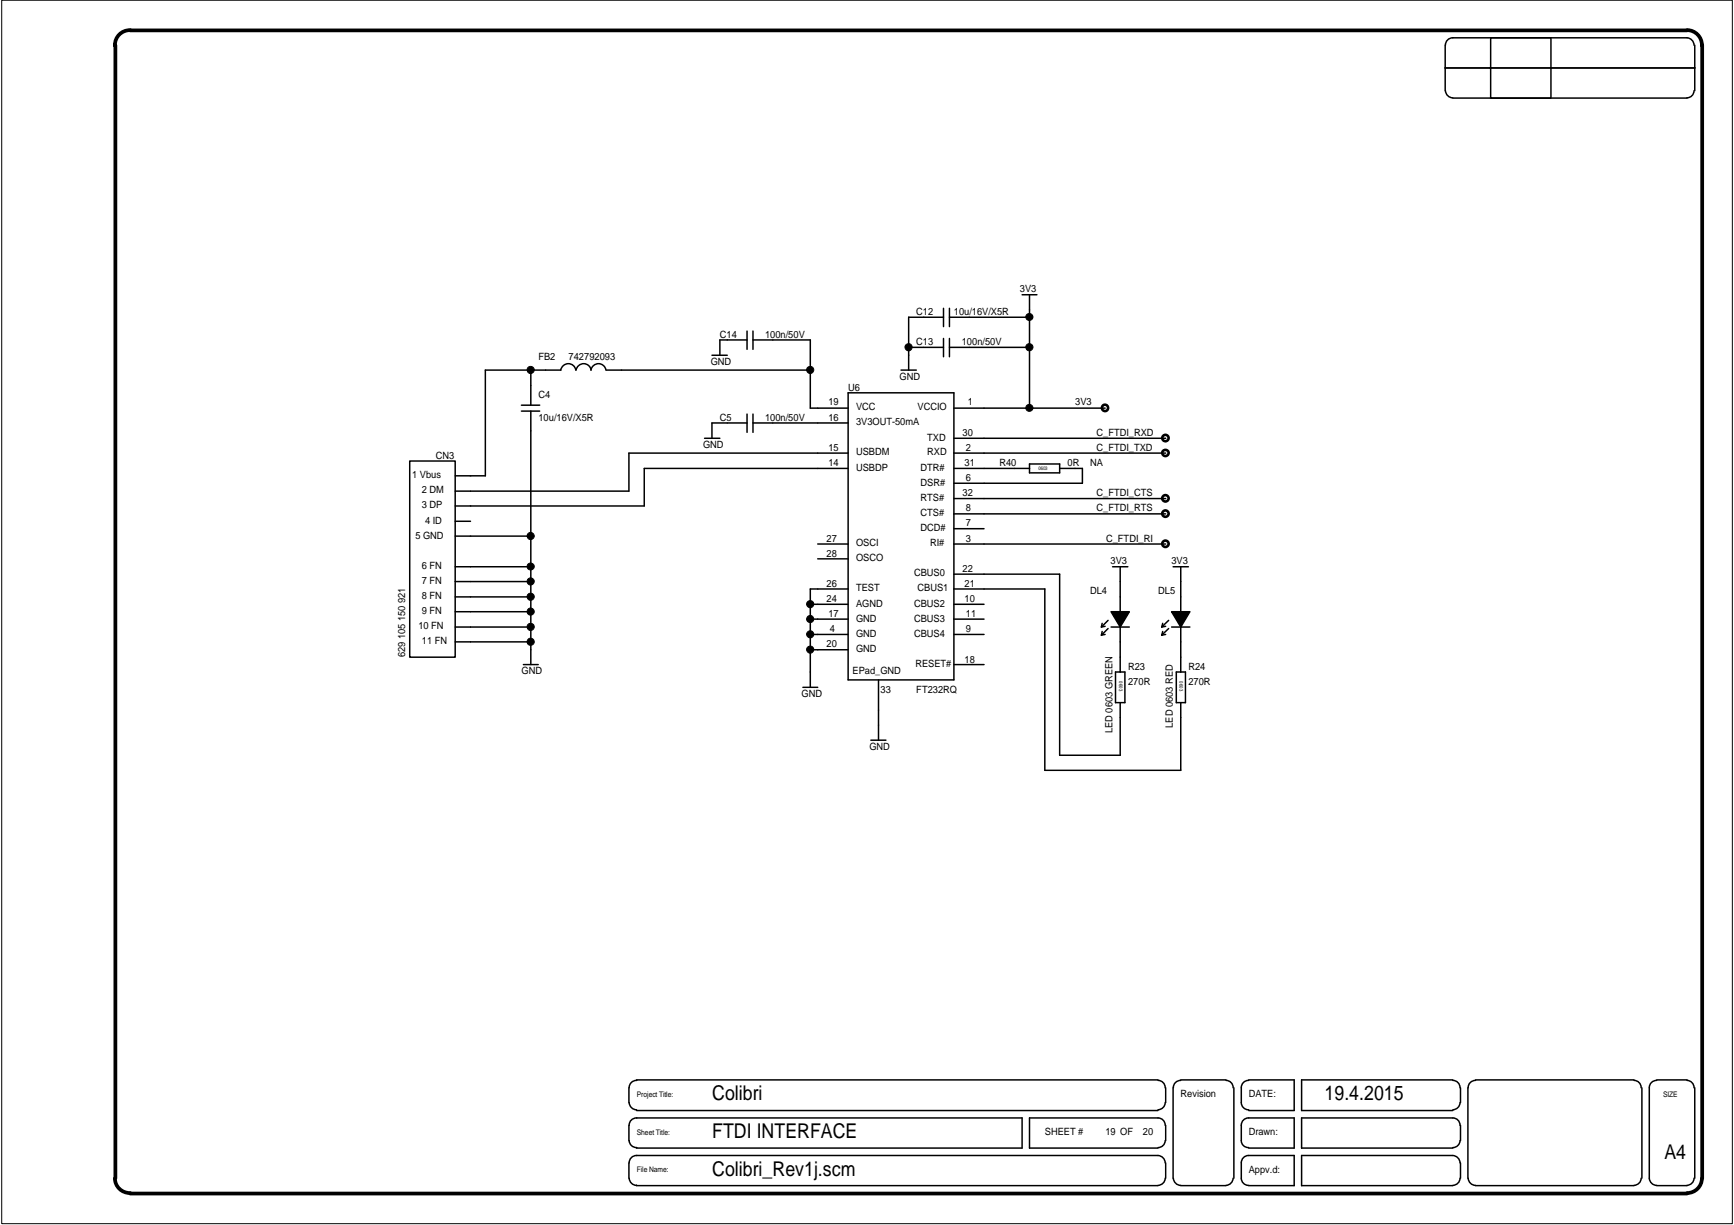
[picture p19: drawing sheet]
<svg xmlns="http://www.w3.org/2000/svg" width="297mm" height="210mm" viewBox="0 0 297 210" stroke-linecap="round" stroke-linejoin="round" font-family="sans-serif">
<defs><g id="words">
<g font-size="3.5">
<text x="122" y="188.5">Colibri</text>
<text x="226.9" y="188.5">19.4.2015</text>
<text x="122" y="194.9">FTDI INTERFACE</text>
<text x="122" y="201.4">Colibri_Rev1j.scm</text>
<text x="285.1" y="198.6">A4</text>
</g>
<g font-size="1.7">
<text x="157" y="54">C12</text>
<text x="163.4" y="54">10u/16V/X5R</text>
<text x="174.7" y="50.1">3V3</text>
<text x="123.3" y="57.9">C14</text>
<text x="131.1" y="57.9">100n/50V</text>
<text x="157" y="59.1">C13</text>
<text x="164.8" y="59.1">100n/50V</text>
<text x="92.2" y="61.8">FB2</text>
<text x="97.4" y="61.8">742792093</text>
<text x="121.7" y="62.5">GND</text>
<text x="154.1" y="65.1">GND</text>
<text x="92.2" y="68.2">C4</text>
<text x="141.9" y="69.5">19</text>
<text x="145.3" y="66.9">U6</text>
<text x="146.6" y="70.3">VCC</text>
<text x="157.2" y="70.3">VCCIO</text>
<text x="165.8" y="69.5">1</text>
<text x="184.2" y="69.5">3V3</text>
<text x="92.2" y="72.1">10u/16V/X5R</text>
<text x="120.4" y="76.8">GND</text>
<text x="123.3" y="72.1">C5</text>
<text x="131.1" y="72.1">100n/50V</text>
<text x="141.9" y="72.1">16</text>
<text x="141.9" y="77.3">15</text>
<text x="146.6" y="72.9">3V3OUT-50mA</text>
<text x="158.8" y="75.5">TXD</text>
<text x="164.9" y="74.7">30</text>
<text x="165.5" y="77.3">2</text>
<text x="187.8" y="74.7">C_FTDI_RXD</text>
<text x="187.8" y="77.3">C_FTDI_TXD</text>
<text x="70.6" y="81.9">1 Vbus</text>
<text x="74.7" y="78.6">CN3</text>
<text x="141.9" y="79.9">14</text>
<text x="146.6" y="80.6">USBDP</text>
<text x="146.6" y="78">USBDM</text>
<text x="157.7" y="83.2">DSR#</text>
<text x="157.7" y="80.6">DTR#</text>
<text x="158.8" y="78">RXD</text>
<text x="165.2" y="79.9">31</text>
<text x="165.5" y="82.4">6</text>
<text x="171.2" y="79.9">R40</text>
<text x="182.9" y="79.9">0R</text>
<text x="186.7" y="79.9">NA</text>
<text x="72.3" y="87.1">3 DP</text>
<text x="72.3" y="84.5">2 DM</text>
<text x="72.8" y="89.7">4 ID</text>
<text x="157.7" y="88.4">CTS#</text>
<text x="157.7" y="85.8">RTS#</text>
<text x="164.9" y="85">32</text>
<text x="165.5" y="87.6">8</text>
<text x="187.8" y="85">C_FTDI_CTS</text>
<text x="187.8" y="87.6">C_FTDI_RTS</text>
<text x="71.2" y="92.3">5 GND</text>
<text x="141.6" y="95.4">28</text>
<text x="141.6" y="92.8">27</text>
<text x="146.6" y="93.6">OSCI</text>
<text x="157.7" y="91">DCD#</text>
<text x="159.3" y="93.6">RI#</text>
<text x="165.5" y="90.2">7</text>
<text x="165.5" y="92.8">3</text>
<text x="189.5" y="92.8">C_FTDI_RI</text>
<text x="72.3" y="100.1">7 FN</text>
<text x="72.3" y="97.5">6 FN</text>
<text x="141.6" y="100.6">26</text>
<text x="146.6" y="101.3">TEST</text>
<text x="146.6" y="96.2">OSCO</text>
<text x="156.6" y="98.8">CBUS0</text>
<text x="157.2" y="101.3">CBUS1</text>
<text x="164.9" y="98">22</text>
<text x="165.2" y="100.6">21</text>
<text x="186.7" y="101.9">DL4</text>
<text x="190.2" y="96.7">3V3</text>
<text x="198.4" y="101.9">DL5</text>
<text x="200.7" y="96.7">3V3</text>
<text x="71.7" y="107.8">10 FN</text>
<text x="72.3" y="105.2">9 FN</text>
<text x="72.3" y="102.6">8 FN</text>
<text x="141.6" y="103.2">24</text>
<text x="141.9" y="105.7">17</text>
<text x="146.6" y="106.5">GND</text>
<text x="146.6" y="103.9">AGND</text>
<text x="156.6" y="106.5">CBUS3</text>
<text x="156.6" y="103.9">CBUS2</text>
<text x="165.2" y="103.2">10</text>
<text x="165.5" y="105.7">11</text>
<text x="69.4" y="112.6" transform="rotate(-90 69.4 112.6)">629 105 150 921</text>
<text x="72.3" y="110.4">11 FN</text>
<text x="141.6" y="110.9">20</text>
<text x="142.2" y="108.4">4</text>
<text x="146.6" y="109.1">GND</text>
<text x="146.6" y="111.7">GND</text>
<text x="156.6" y="109.1">CBUS4</text>
<text x="165.2" y="113.5">18</text>
<text x="165.5" y="108.4">9</text>
<text x="89.4" y="115.6">GND</text>
<text x="137.3" y="119.5">GND</text>
<text x="146" y="115.6">EPad_GND</text>
<text x="150.8" y="118.7">33</text>
<text x="156.8" y="114.3">RESET#</text>
<text x="157" y="118.7">FT232RQ</text>
<text x="193.2" y="114.8">R23</text>
<text x="193.2" y="117.4">270R</text>
<text x="203.6" y="114.8">R24</text>
<text x="203.6" y="117.4">270R</text>
<text x="190.6" y="125.6" transform="rotate(-90 190.6 125.6)">LED 0603 GREEN</text>
<text x="200.9" y="124.7" transform="rotate(-90 200.9 124.7)">LED 0603 RED</text>
<text x="148.9" y="128.5">GND</text>
<text x="202.2" y="188">Revision</text>
<text x="213.9" y="188">DATE:</text>
<text x="179" y="194.5">SHEET #</text>
<text x="189.4" y="194.5">19 OF</text>
<text x="195.8" y="194.5">20</text>
<text x="213.9" y="194.5">Drawn:</text>
<text x="213.9" y="201">Appv.d:</text>
</g>
<g font-size="1.3">
<text x="109.1" y="187.9">Project Title:</text>
<text x="284.9" y="187.9">SIZE</text>
<text x="109.1" y="194.4">Sheet Title:</text>
<text x="109.1" y="200.9">File Name:</text>
</g>
<g font-size=".9">
<text x="177.9" y="80.5">0603</text>
<text x="191.7" y="116.7" transform="rotate(90 191.7 116.7)">0603</text>
<text x="202.1" y="116.7" transform="rotate(90 202.1 116.7)">0603</text>
</g>
</g></defs>
<g fill="none" stroke="#000" stroke-width=".45">
<circle cx="189.3" cy="69.9" r=".54"/>
<circle cx="199.6" cy="75.1" r=".55"/>
<circle cx="199.7" cy="77.6" r=".54"/>
<circle cx="199.6" cy="85.4" r=".55"/>
<circle cx="199.6" cy="93.2" r=".55"/>
<circle cx="199.6" cy="88" r=".55"/>
</g>
<g fill="none" stroke="#000" stroke-width=".26">
<path d="M247.6 11.6h42.7M247.6 7.7v7.8M247.6 7.7a1.25 1.25 0 0 1 1.3-1.2h40.1a1.29 1.29 0 0 1 1.2 1.2M247.6 15.5a1.3 1.3 0 0 0 1.3 1.3M248.9 16.8h40.1M255.4 6.5h10.3v10.3h-10.3zM290.2 15.5a1.23 1.23 0 0 1-1.2 1.3M290.3 7.7v7.8M128 58.3h-4.7v2.6M128 56.7v3.2M129 58.3h9.8v11.6h6.5M129 56.7v3.2"/>
<path d="M155.7 59.5h5.9M161.6 54.4h-5.9v9M161.6 52.8v3.2M161.6 58v3.1M162.6 59.5h13.8M162.6 54.4h13.8M162.6 52.8v3.2M162.6 58v3.1M175.1 50.5h2.5M176.4 50.5v19.4M70.2 79h7.8v33.6h-7.8zM89.3 69.4h3.2"/>
<path d="M89.3 70.4h3.2M90.9 63.4v6M90.9 70.4v43.5M96.1 63.4a1.31 1.31 0 0 1 1.2-1.1 1.31 1.31 0 0 1 1.3 1.1M96.1 63.4h-13v18.1h-5.1M98.7 63.4a1.31 1.31 0 0 1 1.3-1.1 1.31 1.31 0 0 1 1.3 1.1M101.2 63.4a1.31 1.31 0 0 1 1.3-1.1 1.31 1.31 0 0 1 1.3 1.1M103.9 63.4h34.9M120.7 75.1h2.6M122 60.9h2.6M128 72.5h-6v2.6M128 71v3.1"/>
<path d="M129 72.5h16.3M129 71v3.1M145.3 77.6h-37.6v6.6h-29.7M145.3 67.3h18.1v49.2h-18.1zM154.3 63.4h2.7M163.4 69.9h25.9M163.4 75.1h36.3M163.4 77.6h36.3M176.4 79.5h5.1v1.5h-5.1zM78 91.9h12.9M78 99.7h12.9M78 97.1h12.9"/>
<path d="M78 89.3h2.6M140.1 93.2h5.2M140.1 95.8h5.2M145.3 80.3h-34.9v6.4h-32.4M163.4 93.2h36.3M163.4 80.3h13M163.4 85.4h36.3M163.4 88.1h36.3M163.4 98.4h18.1v31h10.4v-9M163.4 90.6h5.2M181.5 80.3h3.9v2.5h-22M190.6 97.1h2.6"/>
<path d="M191.9 97.1v7.7M201 97.1h2.6M202.3 97.1v7.7M78 110h12.9M78 107.4h12.9M78 104.8h12.9M78 102.3h12.9M89.7 113.9h2.5M137.5 117.8h2.6M138.8 103.5h6.5M138.8 106.1h6.5M138.8 108.7h6.5"/>
<path d="M138.8 111.3h6.5M145.3 100.9h-6.5v16.9M150.5 116.5v10.3M163.4 103.5h5.2M163.4 106.1h5.2M163.4 108.7h5.2M163.4 100.9h15.6v31.1h23.3v-11.6M163.4 113.9h5.2M188.8 106.8l-.1 .6M188.8 108.2l-.1 .6M189.3 108.7l-.6 .1M189.3 107.3l-.6 .1"/>
<path d="M189.8 106.3l-1.1 1.1M189.8 107.7l-1.1 1.1M190.3 104.8h3.2l-1.6 2.6zM190.3 107.4h3.2M191.1 115.1h1.6v5.3h-1.6zM191.9 107.4v7.7M199.2 106.8l-.2 .6M199.2 108.2l-.2 .6M199.7 108.7l-.7 .1M199.7 107.3l-.7 .1M200.2 106.3l-1.2 1.1M200.2 107.7l-1.2 1.1"/>
<path d="M200.7 104.8h3.1l-1.5 2.6zM200.7 107.4h3.1M201.5 115.1h1.6v5.3h-1.6zM202.3 107.4v7.7M149.2 126.8h2.6M107.7 186.4v2.5M107.7 192.8v2.7M107.7 199.3v2.6M107.8 188.9a1.3 1.3 0 0 0 1.2 1.3M107.8 195.5a1.26 1.26 0 0 0 1.3 1.1h-.1M109 185.1h.1a1.24 1.24 0 0 0-1.3 1.3M109 198h89.4a1.3 1.3 0 0 1 1.2 1.3"/>
<path d="M109 185h89.4M109 190.3h89.4M109 191.6h66.1v5.1h-66.1M109.1 198a1.25 1.25 0 0 0-1.3 1.3M109.1 191.6a1.24 1.24 0 0 0-1.3 1.2M198.4 185.1a1.23 1.23 0 0 1 1.2 1.3M199.6 192.8a1.23 1.23 0 0 0-1.2-1.2h-22v5.1h22M199.6 195.5a1.22 1.22 0 0 1-1.2 1.1M199.6 188.9a1.25 1.25 0 0 1-1.2 1.3M199.7 186.4v2.5M199.7 192.8v2.7M199.7 199.3v2.6"/>
<path d="M201 186.4v15.5M202.3 185.1a1.24 1.24 0 0 0-1.3 1.3M202.3 185h7.7M210 185.1a1.23 1.23 0 0 1 1.2 1.3M211.4 186.4v15.5M213.9 185.1a1.23 1.23 0 0 0-1.3 1.3v2.5a1.23 1.23 0 0 0 1.3 1.3M213.9 196.6a1.2 1.2 0 0 1-1.3-1.1v-2.7a1.23 1.23 0 0 1 1.3-1.2h7.8v5.1h-7.8M213.9 185h7.8v5.3h-7.8M248.9 185.1a1.23 1.23 0 0 1 1.2 1.3M248.9 185h-25.9v5.3h25.9M250.1 188.9a1.25 1.25 0 0 1-1.2 1.3M250.1 192.8a1.23 1.23 0 0 0-1.2-1.2h-25.9v5.1h25.9"/>
<path d="M250.1 195.5a1.22 1.22 0 0 1-1.2 1.1M250.1 199.3a1.29 1.29 0 0 0-1.2-1.3h-25.9v5.2h25.9M250.2 186.4v2.5M250.2 192.8v2.7M250.2 199.3v2.6M251.5 186.4v15.5M252.8 185.1a1.24 1.24 0 0 0-1.3 1.3M252.8 185h27.1M279.9 185.1a1.23 1.23 0 0 1 1.2 1.3M281.3 186.4v15.5M283.8 185.1a1.24 1.24 0 0 0-1.3 1.3v15.5a1.3 1.3 0 0 0 1.3 1.2M283.8 185h5.2"/>
<path d="M289 185.1a1.23 1.23 0 0 1 1.2 1.3M290.3 186.4v15.5M107.8 201.9a1.29 1.29 0 0 0 1.3 1.2h-.1M109 203.2h89.4M199.6 201.9a1.25 1.25 0 0 1-1.2 1.2M201 201.9a1.3 1.3 0 0 0 1.3 1.2M202.3 203.2h7.7M211.2 201.9a1.29 1.29 0 0 1-1.2 1.2M213.9 203.1a1.23 1.23 0 0 1-1.3-1.2v-2.6a1.24 1.24 0 0 1 1.3-1.3h7.8v5.2h-7.8M250.1 201.9a1.25 1.25 0 0 1-1.2 1.2M251.5 201.9a1.3 1.3 0 0 0 1.3 1.2M252.8 203.2h27.1"/>
<path d="M281.1 201.9a1.25 1.25 0 0 1-1.2 1.2M283.8 203.2h5.2M290.2 201.9a1.25 1.25 0 0 1-1.2 1.2"/>
</g>
<g fill="#000">
<path d="M190.3 104.8h3.2l-1.6 2.6zM200.7 104.8h3.1l-1.5 2.6z"/>
<circle cx="155.6" cy="59.5" r=".61"/>
<circle cx="176.3" cy="59.5" r=".62"/>
<circle cx="176.3" cy="54.3" r=".61"/>
<circle cx="90.9" cy="63.4" r=".62"/>
<circle cx="138.8" cy="63.4" r=".61"/>
<circle cx="176.3" cy="69.9" r=".61"/>
<circle cx="90.9" cy="99.6" r=".62"/>
<circle cx="90.9" cy="91.8" r=".62"/>
<circle cx="90.9" cy="97.1" r=".61"/>
<circle cx="90.9" cy="110" r=".62"/>
<circle cx="90.9" cy="102.2" r=".62"/>
<circle cx="90.9" cy="107.4" r=".62"/>
<circle cx="90.9" cy="104.8" r=".62"/>
<circle cx="138.8" cy="106.1" r=".61"/>
<circle cx="138.8" cy="111.3" r=".61"/>
<circle cx="138.8" cy="103.5" r=".61"/>
<circle cx="138.8" cy="108.7" r=".61"/>
</g>
<g fill="none" stroke="#000" stroke-width=".17">
<path d="M.3 0h296.5v209.7h-296.5z"/>
<circle cx="155.6" cy="59.5" r=".61"/>
<circle cx="176.3" cy="59.5" r=".62"/>
<circle cx="176.3" cy="54.3" r=".61"/>
<circle cx="90.9" cy="63.4" r=".62"/>
<circle cx="138.8" cy="63.4" r=".61"/>
<circle cx="176.3" cy="69.9" r=".61"/>
<circle cx="90.9" cy="99.6" r=".62"/>
<circle cx="90.9" cy="91.8" r=".62"/>
<circle cx="90.9" cy="97.1" r=".61"/>
<circle cx="90.9" cy="110" r=".62"/>
<circle cx="90.9" cy="102.2" r=".62"/>
<circle cx="90.9" cy="107.4" r=".62"/>
<circle cx="90.9" cy="104.8" r=".62"/>
<circle cx="138.8" cy="106.1" r=".61"/>
<circle cx="138.8" cy="103.5" r=".61"/>
<circle cx="138.8" cy="111.3" r=".61"/>
<circle cx="138.8" cy="108.7" r=".61"/>
</g>
<path d="M19.8 7.7v194.2M22.3 5.2a2.57 2.57 0 0 0-2.6 2.6v-.1M22.3 5.2h266.7M289 5.2a2.56 2.56 0 0 1 2.5 2.6v-.1M291.6 7.7v194.2M19.7 201.9a2.56 2.56 0 0 0 2.6 2.5M22.3 204.5h266.7M291.5 201.9a2.55 2.55 0 0 1-2.5 2.5" fill="none" stroke="#000" stroke-width=".64"/>
<use href="#words"/>
</svg>
